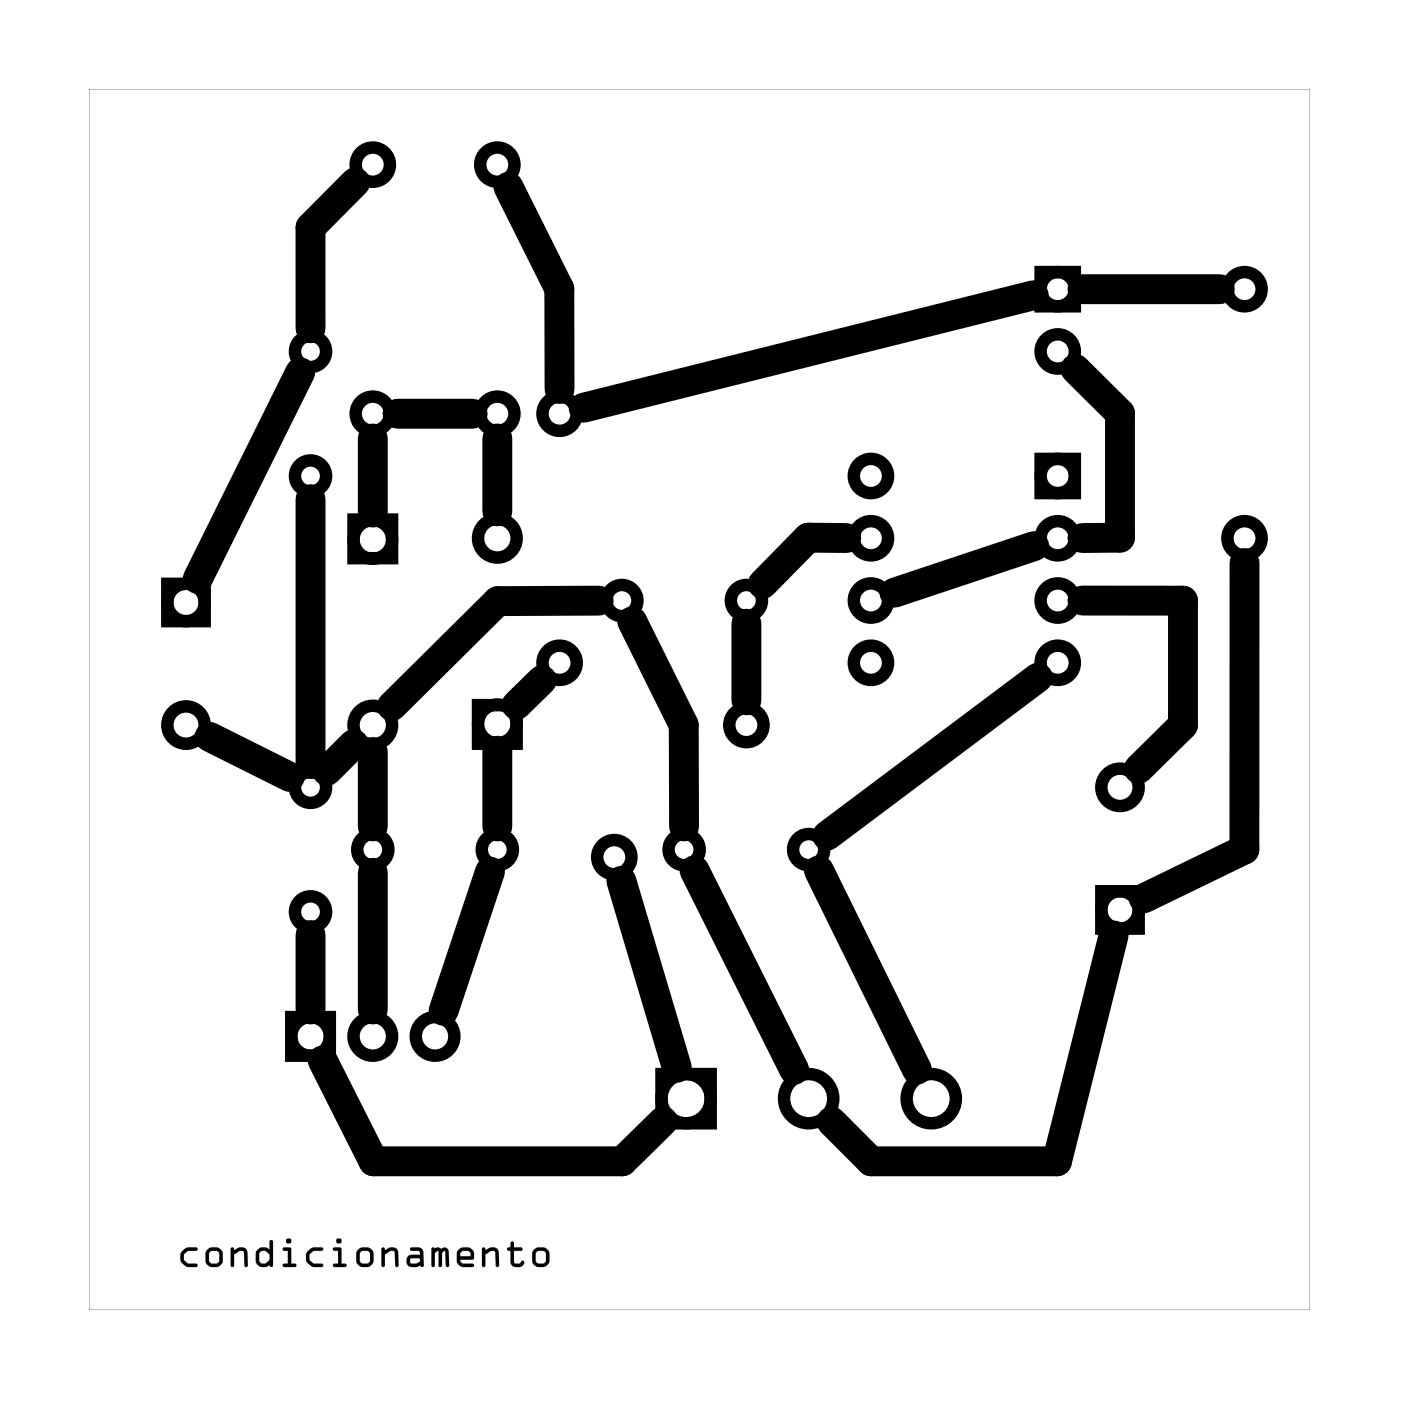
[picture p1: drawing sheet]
<svg xmlns="http://www.w3.org/2000/svg" width="57mm" height="57mm" viewBox="0 0 57 57" stroke-linecap="round" stroke-linejoin="round" font-family="sans-serif">
<g fill="#000">
<path d="M3.6 3.6v49.8h49.8v-49.8zM3.6 3.6h49.8v49.8h-49.8z"/>
<path d="M7.4 51l.2-.1h.4v.1h-.3l-.2 .2v.2l.2 .1h.3v.2h-.4l-.2-.2v-.1zM7.4 51v.2v.3l.2 .2h.4v-.1l-.3-.1-.2-.1v-.3l.2-.1h.3v-.1h-.4zM8.4 51.3a.4 .4 0 0 1 .8 0 .4 .4 0 0 1-.8 0zM8.4 51.3a.4 .4 0 0 0 .8 0 .4 .4 0 0 0-.8 0zM8.5 51.1v.4h.4v-.4l-.1-.1zM8.5 51.1l.3-.1 .1 .1v.4h-.4zM9.4 50.9h.1l.1 .1a.32 .32 0 0 1 .5 .1v.6l-.1-.1-.1-.5-.1-.1-.2 .2-.1 .4v.1zM9.4 50.9l.1 .8v-.1v-.4l.3-.2 .1 .1 .1 .5 .1 .1v-.6a.27 .27 0 0 0-.4-.2l-.2 .1v-.1zM10.5 51l.2-.1 .3 .1v-.4h.1v1.1l-.1-.1-.3 .1-.2-.1-.1-.2zM10.5 51l-.1 .4 .1 .2 .2 .1 .3-.1 .1 .1v-1.1h-.1v.4l-.3-.1zM10.6 51.1v.4h.2l.2-.1v-.2l-.2-.2zM10.6 51.1l.2-.1 .2 .2v.2l-.2 .1h-.2zM11.5 50.9h.4v.6l.2 .1-.1 .1-.5-.1 .1-.1h.1v-.5h-.1zM11.5 50.9l.1 .1h.1v.5l-.1 .1h-.1l.5 .1 .1-.1-.2-.1v-.6zM11.7 50.6a.11 .11 0 0 1 .2 0 .11 .11 0 0 1-.2 0zM11.7 50.6a.11 .11 0 0 0 .2 0 .11 .11 0 0 0-.2 0zM12.6 51l.2-.1h.4l-.1 .1h-.3l-.2 .2v.2l.2 .1h.3l.1 .2h-.5l-.1-.2-.1-.1zM12.6 51l-.1 .2 .1 .3 .1 .2h.5l-.1-.1-.3-.1-.2-.1v-.3l.2-.1h.3l.1-.1h-.4zM13.6 50.9h.3v.6l.2 .1v.1l-.5-.1v-.1h.2v-.5h-.2zM13.6 50.9v.1h.2v.5l-.2 .1 .5 .1v-.1l-.2-.1v-.6zM13.7 50.6a.11 .11 0 0 1 .2 0 .11 .11 0 0 1-.2 0zM13.7 50.6a.11 .11 0 0 0 .2 0 .11 .11 0 0 0-.2 0zM14.5 51.3a.4 .4 0 0 1 .8 0 .4 .4 0 0 1-.8 0zM14.5 51.3a.4 .4 0 0 0 .8 0 .4 .4 0 0 0-.8 0zM14.7 51.1v.4h.3l.1-.4-.1-.1zM14.7 51.1l.3-.1 .1 .1-.1 .4h-.3zM15.6 50.9h.1v.1a.32 .32 0 0 1 .5 .1v.6l-.1-.1v-.5l-.2-.1-.2 .2v.4l-.1 .1zM15.6 50.9v.8l.1-.1v-.4l.2-.2 .2 .1v.5l.1 .1v-.6a.27 .27 0 0 0-.4-.2l-.1 .1v-.1zM16.7 50.9h.4l.2 .2v.6h-.5a.26 .26 0 0 1-.2-.3 .26 .26 0 0 1 .2-.2h.3v-.1l-.3-.1zM16.7 50.9l.1 .1 .3 .1v.1h-.3a.25 .25 0 0 0-.2 .2 .25 .25 0 0 0 .2 .3h.5v-.6l-.2-.2zM16.7 51.3l.1 .2h.3v-.2zM16.7 51.3h.4v.2h-.3zM17.6 50.9l.4 .1a.17 .17 0 0 1 .2-.1 .17 .17 0 0 1 .1 .1v.7l-.1-.1-.1-.6-.1 .1v.5l-.1 .1-.1-.7-.1 .1v.5l-.1 .1zM17.6 50.9v.8l.1-.1v-.5l.1-.1 .1 .6 .1 .1v-.6l.1-.1 .1 .6 .1 .1-.1-.8zM18.7 51l.2-.1 .4 .1v.4h-.5l.1 .1h.4v.2h-.4l-.2-.1-.1-.2zM18.7 51l-.1 .4 .1 .2 .2 .1h.4v-.1l-.4-.1-.1-.1h.5v-.4l-.4-.1zM18.8 51.1v.1h.4l-.1-.2zM18.8 51.1l.3-.1 .1 .2h-.4zM19.7 50.9h.1v.1a.32 .32 0 0 1 .5 .1v.6l-.1-.1v-.5l-.2-.1-.2 .2v.4l-.1 .1zM19.7 50.9v.8l.1-.1v-.4l.2-.2 .2 .1v.5l.1 .1v-.6a.27 .27 0 0 0-.4-.2l-.1 .1v-.1zM20.8 50.7h.2v.2l.3 .1h-.3v.5l.4-.1a.17 .17 0 0 1 0 .2 .17 .17 0 0 1-.2 .1h-.2l-.2-.1v-.6h-.1l.1-.1zM20.8 50.7v.2l-.1 .1h.1v.5a.3 .3 0 0 0 .3 .2 .3 .3 0 0 0 .3-.2l-.1-.1-.1 .1h-.2v-.5h.3l-.3-.1v-.2zM21.7 51.3a.4 .4 0 0 1 .8 0 .4 .4 0 0 1-.8 0zM21.7 51.3a.4 .4 0 0 0 .8 0 .4 .4 0 0 0-.8 0zM21.9 51.1v.4h.3l.1-.4-.2-.1zM21.9 51.1l.2-.1 .2 .1-.1 .4h-.3z"/>
<path d="M7.4 51l.2-.1h.5l-.1 .1h-.3l-.2 .2v.2l.1 .1 .5 .1-.1 .1h-.3a.4 .4 0 0 1-.3-.7zM8.4 51.3a.4 .4 0 0 1 .8 0 .4 .4 0 0 1-.8 0zM8.5 51.1v.4h.4v-.4l-.1-.1zM9.4 50.9h.1l.1 .1a.31 .31 0 0 1 .2-.1 .31 .31 0 0 1 .3 .2v.6l-.1-.1-.1-.5-.1-.1-.2 .2-.1 .4v.1zM10.5 51l.2-.1 .3 .1v-.4h.1v1.1l-.1-.1-.3 .1-.2-.1-.1-.2zM10.6 51.1v.4h.2l.2-.1v-.2l-.2-.2zM11.5 50.9h.4v.6l.2 .1-.1 .1-.5-.1 .1-.1h.1v-.5h-.1zM11.7 50.6a.11 .11 0 0 1 .2 0 .11 .11 0 0 1-.2 0zM12.6 51l.2-.1h.4l-.1 .1h-.3l-.2 .2v.2l.2 .1 .4 .1-.1 .1h-.3a.4 .4 0 0 1-.2-.7zM13.6 50.9h.3v.6l.2 .1v.1l-.5-.1v-.1h.2v-.5h-.2zM13.7 50.6a.11 .11 0 0 1 .2 0 .11 .11 0 0 1-.2 0zM14.5 51.3a.4 .4 0 0 1 .8 0 .4 .4 0 0 1-.8 0zM14.7 51.1v.4h.3l.1-.4-.1-.1zM15.6 50.9h.1v.1a.31 .31 0 0 1 .3-.1 .31 .31 0 0 1 .2 .2v.6l-.1-.1v-.5l-.2-.1-.2 .2v.4l-.1 .1zM16.7 50.9h.4l.2 .2v.6h-.5a.26 .26 0 0 1-.2-.3 .26 .26 0 0 1 .2-.2h.3v-.1l-.3-.1zM16.7 51.3l.1 .2h.3v-.2zM17.6 50.9h.7v.8l-.1-.1-.1-.6-.1 .1v.6l-.1-.1v-.6l-.2 .1v.5l-.1 .1zM18.7 51l.2-.1 .4 .1v.4h-.5l.1 .1h.4v.2h-.4l-.2-.1-.1-.2zM18.8 51.1v.1h.4l-.1-.2zM19.7 50.9h.1v.1a.31 .31 0 0 1 .3-.1 .31 .31 0 0 1 .2 .2v.6l-.1-.1v-.5l-.2-.1-.2 .2v.4l-.1 .1zM20.8 50.7h.2v.2l.3 .1h-.3v.5h.4a.28 .28 0 0 1-.3 .2 .28 .28 0 0 1-.3-.2v-.5h-.1l.1-.1zM21.7 51.3a.4 .4 0 0 1 .8 0 .4 .4 0 0 1-.8 0zM21.9 51.1v.4h.3l.1-.4-.2-.1z"/>
</g>
<g fill="none" stroke="#000" stroke-width=".51">
<path d="M42.4 18.7h1.4v1.4h-1.4zM42.4 11.1h1.4v1.4h-1.4zM6.8 23.8h1.5v1.5h-1.5zM14.4 21.2h1.6v1.6h-1.6zM19.5 28.8h1.6v1.5h-1.6zM44.9 36.4h1.5v1.5h-1.5zM11.9 41.5h1.6v1.6h-1.6zM27 43.8h2v2h-2z"/>
<circle cx="12.7" cy="19.4" r=".64"/>
<circle cx="12.7" cy="14.3" r=".64"/>
<circle cx="15.2" cy="16.9" r=".7"/>
<circle cx="15.2" cy="6.7" r=".7"/>
<circle cx="20.3" cy="16.9" r=".7"/>
<circle cx="20.3" cy="6.7" r=".7"/>
<circle cx="22.8" cy="16.9" r=".7"/>
<circle cx="35.5" cy="19.4" r=".7"/>
<circle cx="43.1" cy="19.4" r=".7"/>
<circle cx="43.1" cy="14.3" r=".7"/>
<circle cx="43.1" cy="11.8" r=".7"/>
<circle cx="50.8" cy="11.8" r=".7"/>
<circle cx="7.6" cy="29.6" r=".76"/>
<circle cx="7.6" cy="24.6" r=".76"/>
<circle cx="12.7" cy="32.1" r=".64"/>
<circle cx="12.7" cy="37.2" r=".64"/>
<circle cx="15.2" cy="34.7" r=".64"/>
<circle cx="15.2" cy="29.6" r=".79"/>
<circle cx="15.2" cy="22" r=".79"/>
<circle cx="20.3" cy="29.5" r=".79"/>
<circle cx="20.3" cy="22" r=".79"/>
<circle cx="20.3" cy="34.7" r=".64"/>
<circle cx="22.8" cy="27" r=".7"/>
<circle cx="25.1" cy="35" r=".7"/>
<circle cx="25.4" cy="24.5" r=".64"/>
<circle cx="27.9" cy="34.7" r=".64"/>
<circle cx="30.4" cy="24.5" r=".64"/>
<circle cx="30.4" cy="29.6" r=".7"/>
<circle cx="33" cy="34.7" r=".64"/>
<circle cx="35.5" cy="22" r=".7"/>
<circle cx="35.5" cy="24.5" r=".7"/>
<circle cx="35.5" cy="27" r=".7"/>
<circle cx="43.1" cy="24.5" r=".7"/>
<circle cx="43.1" cy="22" r=".7"/>
<circle cx="43.1" cy="27" r=".7"/>
<circle cx="45.7" cy="37.1" r=".76"/>
<circle cx="45.7" cy="32.1" r=".76"/>
<circle cx="50.8" cy="22" r=".7"/>
<circle cx="12.7" cy="42.3" r=".79"/>
<circle cx="15.2" cy="42.3" r=".79"/>
<circle cx="17.7" cy="42.3" r=".79"/>
<circle cx="28" cy="44.8" r="1"/>
<circle cx="33" cy="44.8" r="1"/>
<circle cx="38" cy="44.8" r="1"/>
</g>
<g fill="none" stroke="#000" stroke-width="1.2">
<path d="M12.2 15.2l-4.1 8.4M14.5 7.4l-1.8 1.9v4.1M15.2 17.9v3M16.2 16.9h3.1M20.3 17.9v3M20.7 7.6l2.1 4.2v4.1M42.2 12l-18.4 4.6M43.9 15l1.8 1.9v5h-1.5M44.2 11.8h5.6M8.5 30.1l3.3 1.6M12.7 20.4v10.8M12.7 38.1v3.1"/>
<path d="M14.4 30.4l-1.1 1M15.2 30.7v3M15.2 35.6v5.6M20 35.6l-1.9 5.6M20.3 30.6v3.1M22.1 27.7l-1 1.1M24.4 24.5h-4.1l-4.3 4.3M25.3 35.9l2.3 7.7M25.8 25.3l2.1 4.3v4.1M28.3 35.5l4.1 8.1M30.4 25.4v3.2M33.4 35.5l4 8.1"/>
<path d="M34.5 21.9h-1.5l-1.9 1.9M42.2 22.3l-5.7 1.9M42.3 27.6l-8.6 6.5M44.2 24.5h4.1v5.1l-1.8 1.8M45.4 38.2l-2.3 9.2h-7.6l-1.6-1.7M50.8 23v11.7l-4.1 1.9M13.2 43.3l2 4.1h10.2l1.6-1.7"/>
</g>
</svg>
